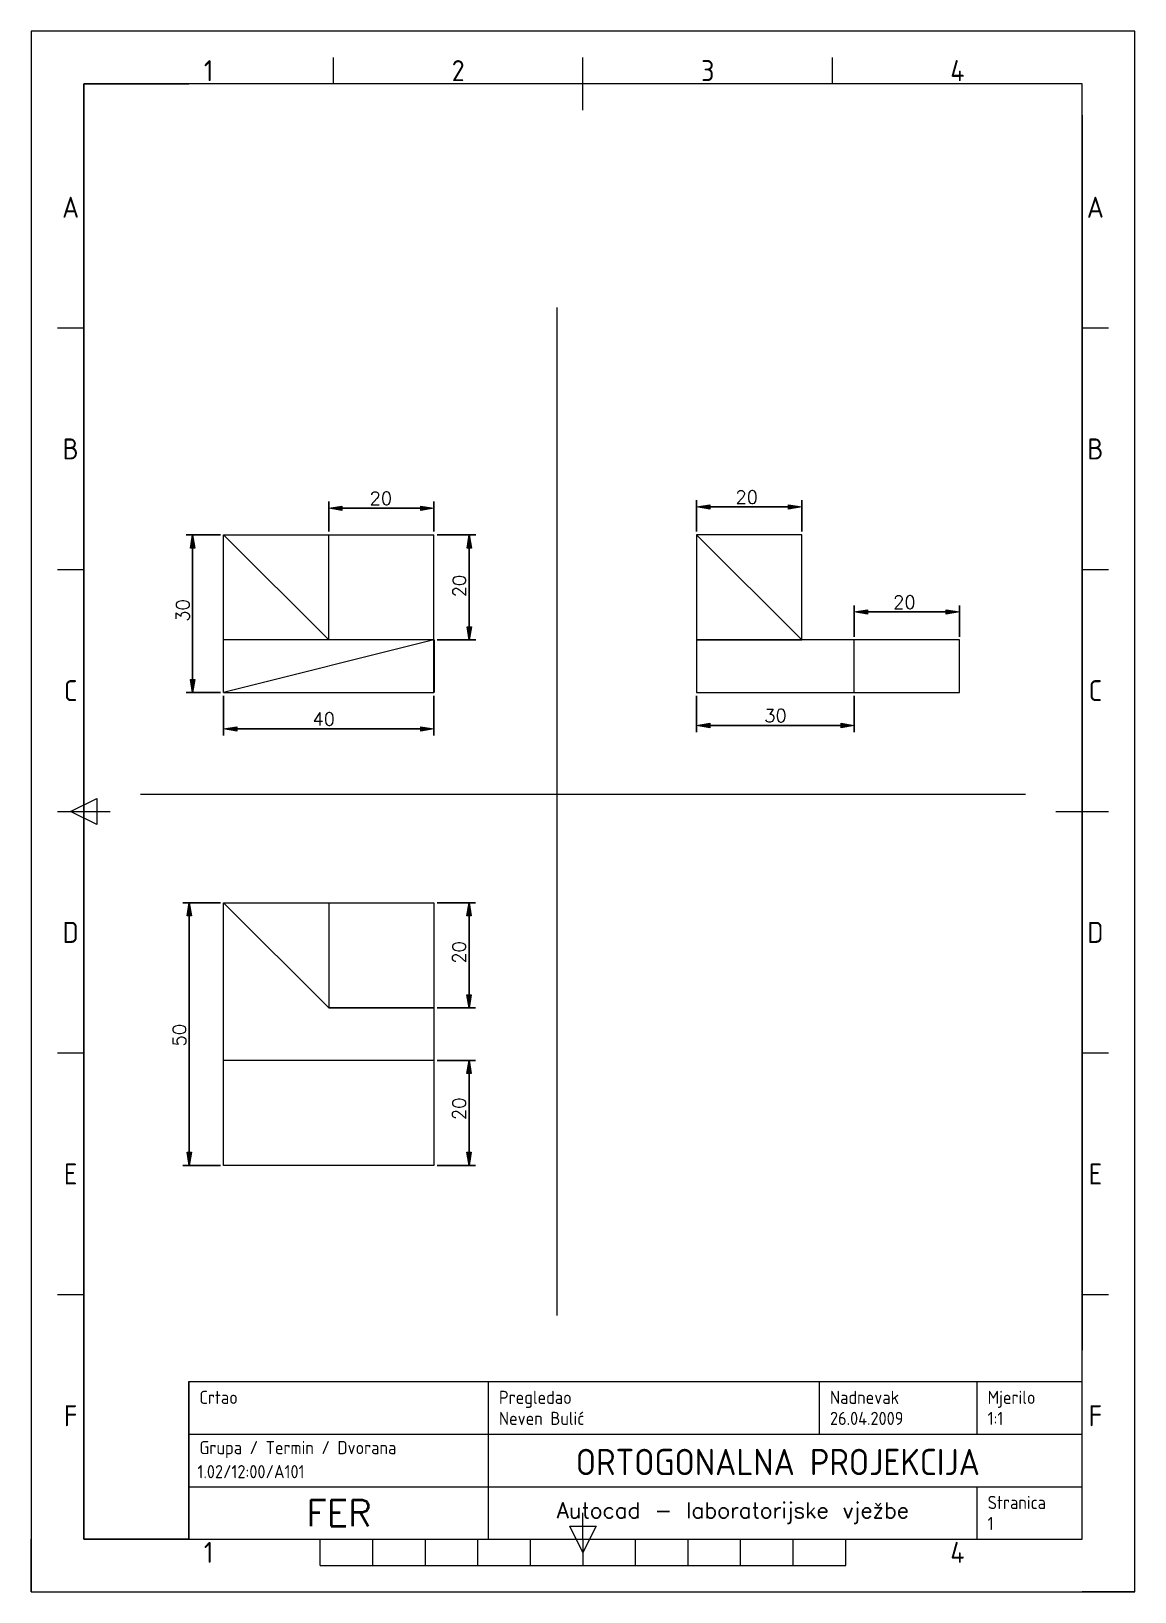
# Paper-space layout 'Izometrija' of a CAD drawing. Header units: inches, sheet in millimetres. Extents: x 0 to 210, y 0 to 297.
# The model-space entities are those that its viewports show. They can reach past a viewport. Long polylines and large blocks are cut down to what shows.
import ezdxf
from ezdxf.enums import TextEntityAlignment as Align

# ---------------------------------------------------------------- set-up
doc = ezdxf.new("R2010")
doc.units = ezdxf.units.IN
doc.header["$MEASUREMENT"] = 0
doc.linetypes.add('DASHDOT', pattern=[1, 0.5, -0.25, 0, -0.25])
doc.layers.get('0').update_dxf_attribs({"lineweight": 0})
doc.layers.get('Defpoints').update_dxf_attribs({"lineweight": 0})
for name, color, linetype, lineweight in [('FRAME 050', 7, 'Continuous', 0), ('FRAME 070', 7, 'Continuous', 0), ('FRAME 200', 8, 'Continuous', 0), ('kote', 250, 'Continuous', 15), ('pomocne', 3, 'Continuous', 15), ('TEKST SASTAVNICE', 7, 'Continuous', 0), ('vidiljivi_bridovi', 250, 'DASHDOT', 30), ('Viewport', 7, 'Continuous', 0)]:
    doc.layers.add(name, color=color, linetype=linetype, lineweight=lineweight)
doc.styles.add('ISO Proportional', font='')
doc.styles.get("Standard").update_dxf_attribs({"font": ''})
doc.styles.get('ISO Proportional').set_extended_font_data('isocp.shx')
doc.styles.get('Standard').set_extended_font_data('txt.shx')
doc.dimstyles.new('ISO-25', dxfattribs={"dimtxt": 2.5, "dimasz": 2.5, "dimexe": 1.25, "dimexo": 0.625, "dimtad": 1, "dimdec": 0, "dimzin": 0, "dimdsep": 46, "dimtxsty": 'Standard', "dimblk": 'VDDIM_DEFAULT', "dimcen": 0.09, "dimadec": 0, "dimazin": 0, "dimtfac": 1, "dimtdec": 0, "dimtix": 1, "dimtmove": 1, "dimatfit": 1, "dimfxl": 1, "dimtolj": 1, "dimtzin": 0, "dimarcsym": 0})

# ---------------------------------------------------------------- blocks, each defined once
blk = doc.blocks.new('ISO_A4_FER_AutoCAD[1].dwg')
at = {"layer": 'FRAME 050'}
for p, q in [((57.5, 287), (57.5, 292)), ((105, 282), (105, 292)), ((152.5, 287), (152.5, 292)), ((10, 240.5), (5, 240.5)), ((205, 240.5), (200, 240.5)), ((10, 194.5), (5, 194.5)), ((205, 194.5), (200, 194.5)), ((7.5, 148.5), (12.5, 151)), ((12.5, 151), (12.5, 146)), ((5, 148.5), (15, 148.5)), ((12.5, 146), (7.5, 148.5)), ((195, 148.5), (205, 148.5)), ((10, 102.5), (5, 102.5)), ((205, 102.5), (200, 102.5)), ((10, 56.5), (5, 56.5)), ((205, 56.5), (200, 56.5)), ((105, 10), (105, 15)), ((105, 7.5), (102.5, 12.5)), ((102.5, 12.5), (107.5, 12.5)), ((107.5, 12.5), (105, 7.5)), ((55, 5), (55, 10)), ((65, 5), (65, 10)), ((75, 5), (75, 10)), ((85, 5), (85, 10)), ((95, 5), (95, 10)), ((105, 10), (105, 5)), ((115, 5), (115, 10)), ((125, 5), (125, 10)), ((135, 5), (135, 10)), ((145, 5), (145, 10)), ((155, 5), (155, 10)), ((55, 5), (155, 5))]:
    blk.add_line(p, q, dxfattribs=at)
at = {"layer": 'FRAME 070'}
for p, q in [((10, 287), (10, 10)), ((200, 287), (10, 287)), ((200, 10), (200, 287)), ((30, 40), (200, 40)), ((30, 10), (30, 40)), ((87, 30), (87, 40)), ((150, 30), (150, 40)), ((180, 30), (180, 40)), ((30, 30), (200, 30)), ((87.01, 10.02), (87.02, 30)), ((30.13, 19.97), (200, 20)), ((180, 10), (180, 20)), ((10, 10), (200, 10))]:
    blk.add_line(p, q, dxfattribs=at)
at = {"layer": 'FRAME 200'}
for p, q in [((0, 297), (0, 287)), ((10, 297), (0, 297)), ((210, 297), (200, 297)), ((210, 287), (210, 297)), ((0, 0), (0, 10)), ((210, 0), (210, 10)), ((0, 0), (10, 0)), ((210, 0), (200, 0))]:
    blk.add_line(p, q, dxfattribs=at)
at = {"layer": 'Viewport'}
for p, q in [((10, 287), (30, 287)), ((10, 10), (10, 287)), ((200, 281), (200, 46)), ((30, 40), (30, 10)), ((30, 10), (10, 10))]:
    blk.add_line(p, q, dxfattribs=at)
at = {"layer": 'FRAME 050', "style": 'ISO Proportional'}
for s, p in [('1', (33.75, 289.5)), ('2', (81.25, 289.5)), ('3', (128.75, 289.5)), ('4', (176.25, 289.5)), ('A', (7.5, 263.5)), ('A', (202.5, 263.5)), ('B', (7.5, 217.5)), ('B', (202.5, 217.5)), ('C', (7.5, 171.5)), ('C', (202.5, 171.5)), ('D', (7.5, 125.5)), ('D', (202.5, 125.5)), ('E', (7.5, 79.5)), ('E', (202.5, 79.5)), ('F', (7.5, 33.5)), ('F', (202.5, 33.5)), ('1', (33.75, 7.5)), ('4', (176.25, 7.5))]:
    blk.add_text(s, height=4, dxfattribs=at).set_placement(p, align=Align.MIDDLE_CENTER)
at = {"layer": 'FRAME 070', "linetype": 'Continuous', "lineweight": 0, "attachment_point": 5}
for s, insert, char_height, width in [('FER', (58.57, 14.99), 5, 56.8833), ('Autocad - laboratorijske vježbe', (133.51, 15), 3, 92.9897)]:
    blk.add_mtext(s, dxfattribs=dict(at, insert=insert, char_height=char_height, width=width))
at = {"layer": 'TEKST SASTAVNICE', "linetype": 'Continuous', "lineweight": 0, "char_height": 2.5, "attachment_point": 1, "style": 'ISO Proportional'}
for s, insert, width in [('Crtao', (32, 38.25), 9.5238), ('Pregledao', (89, 38.25), 17.619), ('Nadnevak', (152, 38.25), 17.0238), ('Mjerilo', (182, 38.25), 11.1905), ('Stranica', (182, 18.25), 14.6429)]:
    blk.add_mtext(s, dxfattribs=dict(at, insert=insert, width=width))
at = {"layer": 'TEKST SASTAVNICE', "linetype": 'Continuous', "lineweight": 0, "insert": (32, 28.69), "char_height": 2.5, "width": 52.2994, "attachment_point": 1}
blk.add_mtext('{\\Fisocp|c238;Grupa / Termin / Dvorana}', dxfattribs=at)
at = {"layer": 'TEKST SASTAVNICE', "style": 'ISO Proportional'}
for tag, p in [('IME_I_PREZIME/MB', (32, 33)), ('IME_I_PREZIME_ASISTENTA', (89, 33)), ('NADNEVAK', (152, 33)), ('MJERILO', (182, 33)), ('GRUPA/TERMIN/DVORANA', (31.64, 22.86)), ('STR_BR', (182, 13))]:
    blk.add_attdef(tag, text='', height=2.5, dxfattribs=at).set_placement(p, align=Align.MIDDLE_LEFT)
blk.add_attdef('NAZIV_CRTEZA', text='', height=5, dxfattribs=at).set_placement((142.08, 24.7), align=Align.MIDDLE_CENTER)
blk = doc.blocks.new('VDDIM_DEFAULT')
at = {"linetype": 'Continuous'}
blk.add_hatch(color=0, dxfattribs=at).paths.add_polyline_path([(0, 0), (-1, -0.1665), (-1, 0.1665)], flags=0)
at = {"color": 0, "linetype": 'Continuous'}
blk.add_lwpolyline([(0, 0), (-1, -0.1665), (-1, 0.1665), (0, 0)], dxfattribs=at)
blk = doc.blocks.new('*D4')
at = {"layer": 'Defpoints', "color": 0, "linetype": 'Continuous', "lineweight": 30}
for p in [(40, 220), (34.1, 190), (40, 190)]:
    blk.add_point(p, dxfattribs=at)
at = {"layer": 'kote', "color": 0, "linetype": 'Continuous', "lineweight": -2}
for p, q in [((39.38, 220), (32.85, 220)), ((34.1, 217.5), (34.1, 192.5)), ((39.38, 190), (32.85, 190))]:
    blk.add_line(p, q, dxfattribs=at)
at = {"layer": 'kote', "color": 0, "linetype": 'Continuous', "lineweight": -2, "xscale": 2.5, "yscale": 2.5, "zscale": 2.5}
for p, rotation in [((34.1, 220), 90), ((34.1, 190), 270)]:
    blk.add_blockref('VDDIM_DEFAULT', p, dxfattribs=dict(at, rotation=rotation))
at = {"layer": 'kote', "color": 0, "linetype": 'Continuous', "lineweight": 30, "insert": (32.23, 205.62), "char_height": 2.5, "attachment_point": 5, "rotation": 90}
blk.add_mtext('\\A1;30', dxfattribs=at)
blk = doc.blocks.new('*D5')
at = {"layer": 'Defpoints', "color": 0, "linetype": 'Continuous', "lineweight": 30}
for p in [(80, 220), (80, 200), (86.73, 200)]:
    blk.add_point(p, dxfattribs=at)
at = {"layer": 'kote', "color": 0, "linetype": 'Continuous', "lineweight": -2}
for p, q in [((80.62, 220), (87.98, 220)), ((86.73, 217.5), (86.73, 202.5)), ((80.62, 200), (87.98, 200))]:
    blk.add_line(p, q, dxfattribs=at)
at = {"layer": 'kote', "color": 0, "linetype": 'Continuous', "lineweight": -2, "xscale": 2.5, "yscale": 2.5, "zscale": 2.5}
for p, rotation in [((86.73, 220), 90), ((86.73, 200), 270)]:
    blk.add_blockref('VDDIM_DEFAULT', p, dxfattribs=dict(at, rotation=rotation))
at = {"layer": 'kote', "color": 0, "linetype": 'Continuous', "lineweight": 30, "insert": (84.85, 210.27), "char_height": 2.5, "attachment_point": 5, "rotation": 90}
blk.add_mtext('\\A1;20', dxfattribs=at)
blk = doc.blocks.new('*D6')
at = {"layer": 'Defpoints', "color": 0, "linetype": 'Continuous', "lineweight": 30}
for p in [(40, 190), (80, 190), (80, 183.08)]:
    blk.add_point(p, dxfattribs=at)
at = {"layer": 'kote', "color": 0, "linetype": 'Continuous', "lineweight": -2}
for p, q in [((40, 189.38), (40, 181.83)), ((80, 189.38), (80, 181.83)), ((42.5, 183.08), (77.5, 183.08))]:
    blk.add_line(p, q, dxfattribs=at)
at = {"layer": 'kote', "color": 0, "linetype": 'Continuous', "lineweight": -2, "xscale": 2.5, "yscale": 2.5, "zscale": 2.5, "rotation": 180}
blk.add_blockref('VDDIM_DEFAULT', (40, 183.08), dxfattribs=at)
at = {"layer": 'kote', "color": 0, "linetype": 'Continuous', "lineweight": -2, "xscale": 2.5, "yscale": 2.5, "zscale": 2.5}
blk.add_blockref('VDDIM_DEFAULT', (80, 183.08), dxfattribs=at)
at = {"layer": 'kote', "color": 0, "linetype": 'Continuous', "lineweight": 30, "insert": (59.03, 184.96), "char_height": 2.5, "attachment_point": 5}
blk.add_mtext('\\A1;40', dxfattribs=at)
blk = doc.blocks.new('*D7')
at = {"layer": 'Defpoints', "color": 0, "linetype": 'Continuous', "lineweight": 30}
for p in [(80, 225.08), (60, 220), (80, 220)]:
    blk.add_point(p, dxfattribs=at)
at = {"layer": 'kote', "color": 0, "linetype": 'Continuous', "lineweight": -2}
for p, q in [((60, 220.62), (60, 226.33)), ((80, 220.62), (80, 226.33)), ((62.5, 225.08), (77.5, 225.08))]:
    blk.add_line(p, q, dxfattribs=at)
at = {"layer": 'kote', "color": 0, "linetype": 'Continuous', "lineweight": -2, "xscale": 2.5, "yscale": 2.5, "zscale": 2.5, "rotation": 180}
blk.add_blockref('VDDIM_DEFAULT', (60, 225.08), dxfattribs=at)
at = {"layer": 'kote', "color": 0, "linetype": 'Continuous', "lineweight": -2, "xscale": 2.5, "yscale": 2.5, "zscale": 2.5}
blk.add_blockref('VDDIM_DEFAULT', (80, 225.08), dxfattribs=at)
at = {"layer": 'kote', "color": 0, "linetype": 'Continuous', "lineweight": 30, "insert": (69.91, 226.96), "char_height": 2.5, "attachment_point": 5}
blk.add_mtext('\\A1;20', dxfattribs=at)
blk = doc.blocks.new('*D8')
at = {"layer": 'Defpoints', "color": 0, "linetype": 'Continuous', "lineweight": 30}
for p in [(130, 190), (160, 190), (160, 183.73)]:
    blk.add_point(p, dxfattribs=at)
at = {"layer": 'kote', "color": 0, "linetype": 'Continuous', "lineweight": -2}
for p, q in [((130, 189.38), (130, 182.48)), ((160, 189.38), (160, 182.48)), ((132.5, 183.73), (157.5, 183.73))]:
    blk.add_line(p, q, dxfattribs=at)
at = {"layer": 'kote', "color": 0, "linetype": 'Continuous', "lineweight": -2, "xscale": 2.5, "yscale": 2.5, "zscale": 2.5, "rotation": 180}
blk.add_blockref('VDDIM_DEFAULT', (130, 183.73), dxfattribs=at)
at = {"layer": 'kote', "color": 0, "linetype": 'Continuous', "lineweight": -2, "xscale": 2.5, "yscale": 2.5, "zscale": 2.5}
blk.add_blockref('VDDIM_DEFAULT', (160, 183.73), dxfattribs=at)
at = {"layer": 'kote', "color": 0, "linetype": 'Continuous', "lineweight": 30, "insert": (145, 185.61), "char_height": 2.5, "attachment_point": 5}
blk.add_mtext('\\A1;30', dxfattribs=at)
blk = doc.blocks.new('*D9')
at = {"layer": 'Defpoints', "color": 0, "linetype": 'Continuous', "lineweight": 30}
for p in [(150, 225.33), (130, 220), (150, 220)]:
    blk.add_point(p, dxfattribs=at)
at = {"layer": 'kote', "color": 0, "linetype": 'Continuous', "lineweight": -2}
for p, q in [((130, 220.62), (130, 226.58)), ((150, 220.62), (150, 226.58)), ((132.5, 225.33), (147.5, 225.33))]:
    blk.add_line(p, q, dxfattribs=at)
at = {"layer": 'kote', "color": 0, "linetype": 'Continuous', "lineweight": -2, "xscale": 2.5, "yscale": 2.5, "zscale": 2.5, "rotation": 180}
blk.add_blockref('VDDIM_DEFAULT', (130, 225.33), dxfattribs=at)
at = {"layer": 'kote', "color": 0, "linetype": 'Continuous', "lineweight": -2, "xscale": 2.5, "yscale": 2.5, "zscale": 2.5}
blk.add_blockref('VDDIM_DEFAULT', (150, 225.33), dxfattribs=at)
at = {"layer": 'kote', "color": 0, "linetype": 'Continuous', "lineweight": 30, "insert": (139.53, 227.2), "char_height": 2.5, "attachment_point": 5}
blk.add_mtext('\\A1;20', dxfattribs=at)
blk = doc.blocks.new('*D10')
at = {"layer": 'Defpoints', "color": 0, "linetype": 'Continuous', "lineweight": 30}
for p in [(40, 150), (33.46, 100), (40, 100)]:
    blk.add_point(p, dxfattribs=at)
at = {"layer": 'kote', "color": 0, "linetype": 'Continuous', "lineweight": -2}
for p, q in [((39.38, 150), (32.21, 150)), ((33.46, 147.5), (33.46, 102.5)), ((39.38, 100), (32.21, 100))]:
    blk.add_line(p, q, dxfattribs=at)
at = {"layer": 'kote', "color": 0, "linetype": 'Continuous', "lineweight": -2, "xscale": 2.5, "yscale": 2.5, "zscale": 2.5}
for p, rotation in [((33.46, 150), 90), ((33.46, 100), 270)]:
    blk.add_blockref('VDDIM_DEFAULT', p, dxfattribs=dict(at, rotation=rotation))
at = {"layer": 'kote', "color": 0, "linetype": 'Continuous', "lineweight": 30, "insert": (31.58, 124.79), "char_height": 2.5, "attachment_point": 5, "rotation": 90}
blk.add_mtext('\\A1;50', dxfattribs=at)
blk = doc.blocks.new('*D11')
at = {"layer": 'Defpoints', "color": 0, "linetype": 'Continuous', "lineweight": 30}
for p in [(80, 150), (80, 130), (86.7, 130)]:
    blk.add_point(p, dxfattribs=at)
at = {"layer": 'kote', "color": 0, "linetype": 'Continuous', "lineweight": -2}
for p, q in [((80.62, 150), (87.95, 150)), ((86.7, 147.5), (86.7, 132.5)), ((80.62, 130), (87.95, 130))]:
    blk.add_line(p, q, dxfattribs=at)
at = {"layer": 'kote', "color": 0, "linetype": 'Continuous', "lineweight": -2, "xscale": 2.5, "yscale": 2.5, "zscale": 2.5}
for p, rotation in [((86.7, 150), 90), ((86.7, 130), 270)]:
    blk.add_blockref('VDDIM_DEFAULT', p, dxfattribs=dict(at, rotation=rotation))
at = {"layer": 'kote', "color": 0, "linetype": 'Continuous', "lineweight": 30, "insert": (84.82, 140.55), "char_height": 2.5, "attachment_point": 5, "rotation": 90}
blk.add_mtext('\\A1;20', dxfattribs=at)
blk = doc.blocks.new('*D12')
at = {"layer": 'Defpoints', "color": 0, "linetype": 'Continuous', "lineweight": 30}
for p in [(80, 120), (80, 100), (86.7, 100)]:
    blk.add_point(p, dxfattribs=at)
at = {"layer": 'kote', "color": 0, "linetype": 'Continuous', "lineweight": -2}
for p, q in [((80.62, 120), (87.95, 120)), ((86.7, 117.5), (86.7, 102.5)), ((80.62, 100), (87.95, 100))]:
    blk.add_line(p, q, dxfattribs=at)
at = {"layer": 'kote', "color": 0, "linetype": 'Continuous', "lineweight": -2, "xscale": 2.5, "yscale": 2.5, "zscale": 2.5}
for p, rotation in [((86.7, 120), 90), ((86.7, 100), 270)]:
    blk.add_blockref('VDDIM_DEFAULT', p, dxfattribs=dict(at, rotation=rotation))
at = {"layer": 'kote', "color": 0, "linetype": 'Continuous', "lineweight": 30, "insert": (84.82, 110.78), "char_height": 2.5, "attachment_point": 5, "rotation": 90}
blk.add_mtext('\\A1;20', dxfattribs=at)
blk = doc.blocks.new('*D17')
at = {"layer": 'Defpoints', "color": 0, "linetype": 'Continuous', "lineweight": 30}
for p in [(180, 205.33), (160, 200), (180, 200)]:
    blk.add_point(p, dxfattribs=at)
at = {"layer": 'kote', "color": 0, "linetype": 'Continuous', "lineweight": -2}
for p, q in [((160, 200.63), (160, 206.58)), ((162.5, 205.33), (177.5, 205.33)), ((180, 200.63), (180, 206.58))]:
    blk.add_line(p, q, dxfattribs=at)
at = {"layer": 'kote', "color": 0, "linetype": 'Continuous', "lineweight": -2, "xscale": 2.5, "yscale": 2.5, "zscale": 2.5, "rotation": 180}
blk.add_blockref('VDDIM_DEFAULT', (160, 205.33), dxfattribs=at)
at = {"layer": 'kote', "color": 0, "linetype": 'Continuous', "lineweight": -2, "xscale": 2.5, "yscale": 2.5, "zscale": 2.5}
blk.add_blockref('VDDIM_DEFAULT', (180, 205.33), dxfattribs=at)
at = {"layer": 'kote', "color": 0, "linetype": 'Continuous', "lineweight": 30, "insert": (169.53, 207.2), "char_height": 2.5, "attachment_point": 5}
blk.add_mtext('\\A1;20', dxfattribs=at)

msp = doc.modelspace()

# ---------------------------------------------------------------- linework, layer by layer
at = {"layer": 'kote', "linetype": 'Continuous', "lineweight": 30}
msp.add_line((80, 200), (80, 190), dxfattribs=at)
at = {"layer": 'pomocne', "linetype": 'Continuous', "lineweight": 0}
for p, q in [((103.37, 263.27), (103.37, 71.45)), ((192.59, 170.61), (24.17, 170.61))]:
    msp.add_line(p, q, dxfattribs=at)
at = {"layer": 'vidiljivi_bridovi', "linetype": 'Continuous', "lineweight": 0}
for p, q in [((40, 190), (40, 220)), ((40, 220), (80, 220)), ((40, 220), (60, 200)), ((60, 200), (60, 220)), ((80, 190), (80, 220)), ((150, 220), (130, 220)), ((130, 220), (130, 200)), ((150, 200), (130, 220)), ((150, 200), (150, 220)), ((80, 200), (40, 190)), ((80, 200), (40, 200)), ((80, 200), (60, 200)), ((80, 190), (80, 200)), ((180, 200), (130, 200)), ((130, 200), (130, 190)), ((130, 200), (150, 200)), ((160, 200), (150, 200)), ((160, 190), (160, 200)), ((180, 190), (180, 200)), ((40, 190), (80, 190)), ((40, 190), (80, 190)), ((40, 190), (80, 190)), ((130, 190), (180, 190)), ((130, 190), (160, 190)), ((40, 150), (80, 150)), ((40, 100), (40, 150)), ((40, 150), (60, 150)), ((60, 130), (40, 150)), ((40, 150), (80, 150)), ((60, 150), (60, 130)), ((80, 150), (80, 100)), ((80, 150), (80, 130)), ((80, 130), (60, 130)), ((60, 130), (80, 130)), ((80, 130), (80, 120)), ((80, 120), (40, 120)), ((80, 100), (40, 100))]:
    msp.add_line(p, q, dxfattribs=at)

# ---------------------------------------------------------------- dimensions: what is measured, and where the dimension line sits
at = {"layer": 'kote', "linetype": 'Continuous', "lineweight": 30}
for base, p1, p2, picture, middle in [((150, 225.33), (130, 220), (150, 220), '*D9', (139.53, 225.33)), ((80, 225.08), (60, 220), (80, 220), '*D7', (69.91, 225.08)), ((180, 205.33), (160, 200), (180, 200), '*D17', (169.53, 205.33)), ((80, 183.08), (40, 190), (80, 190), '*D6', (59.03, 183.08))]:
    dim = msp.add_linear_dim(base=base, p1=p1, p2=p2, dimstyle='ISO-25', dxfattribs=at)
    dim.commit()
    dim.dimension.update_dxf_attribs({"geometry": picture, "text_midpoint": middle, "dimtype": 160})
for base, p1, p2, picture, middle in [((34.1, 190), (40, 220), (40, 190), '*D4', (34.1, 205.62)), ((86.73, 200), (80, 220), (80, 200), '*D5', (86.73, 210.27)), ((33.46, 100), (40, 150), (40, 100), '*D10', (33.46, 124.79)), ((86.7, 130), (80, 150), (80, 130), '*D11', (86.7, 140.55)), ((86.7, 100), (80, 120), (80, 100), '*D12', (86.7, 110.78))]:
    dim = msp.add_linear_dim(base=base, p1=p1, p2=p2, angle=90, dimstyle='ISO-25', dxfattribs=at)
    dim.commit()
    dim.dimension.update_dxf_attribs({"geometry": picture, "text_midpoint": middle, "dimtype": 160})
dim = msp.add_linear_dim(base=(160, 183.73), p1=(130, 190), p2=(160, 190), dimstyle='ISO-25', dxfattribs=at)
dim.commit()
dim.dimension.update_dxf_attribs({"geometry": '*D8', "text_midpoint": (145, 185.61)})

psp = doc.layouts.new('Izometrija')

# ---------------------------------------------------------------- block references
at = {"layer": 'kote', "linetype": 'Continuous', "lineweight": 30}
ref = psp.add_blockref('ISO_A4_FER_AutoCAD[1].dwg', (0, 0), dxfattribs=at)
ref.add_attrib('IME_I_PREZIME_ASISTENTA', 'Neven Bulić', dxfattribs={"layer": 'TEKST SASTAVNICE', "height": 2.5, "style": 'ISO Proportional'}).set_placement((89, 33), align=Align.MIDDLE_LEFT)
ref.add_attrib('NADNEVAK', '26.04.2009', dxfattribs={"layer": 'TEKST SASTAVNICE', "height": 2.5, "style": 'ISO Proportional'}).set_placement((152, 33), align=Align.MIDDLE_LEFT)
ref.add_attrib('NAZIV_CRTEZA', 'ORTOGONALNA PROJEKCIJA', dxfattribs={"layer": 'TEKST SASTAVNICE', "height": 5, "style": 'ISO Proportional'}).set_placement((142.08, 24.7), align=Align.MIDDLE_CENTER)
ref.add_attrib('MJERILO', '1:1', dxfattribs={"layer": 'TEKST SASTAVNICE', "height": 2.5, "style": 'ISO Proportional'}).set_placement((182, 33), align=Align.MIDDLE_LEFT)
ref.add_attrib('STR_BR', '1', dxfattribs={"layer": 'TEKST SASTAVNICE', "height": 2.5, "style": 'ISO Proportional'}).set_placement((182, 13), align=Align.MIDDLE_LEFT)
ref.add_attrib('GRUPA/TERMIN/DVORANA', '1.02/12:00/A101', dxfattribs={"layer": 'TEKST SASTAVNICE', "height": 2.5, "style": 'ISO Proportional'}).set_placement((31.64, 22.86), align=Align.MIDDLE_LEFT)

# ---------------------------------------------------------------- viewports
psp.add_viewport(center=(105, 148.5), size=(210, 297), view_center_point=(108.38, 167.36), view_height=297, dxfattribs=at)

doc.saveas('drawing.dxf')
